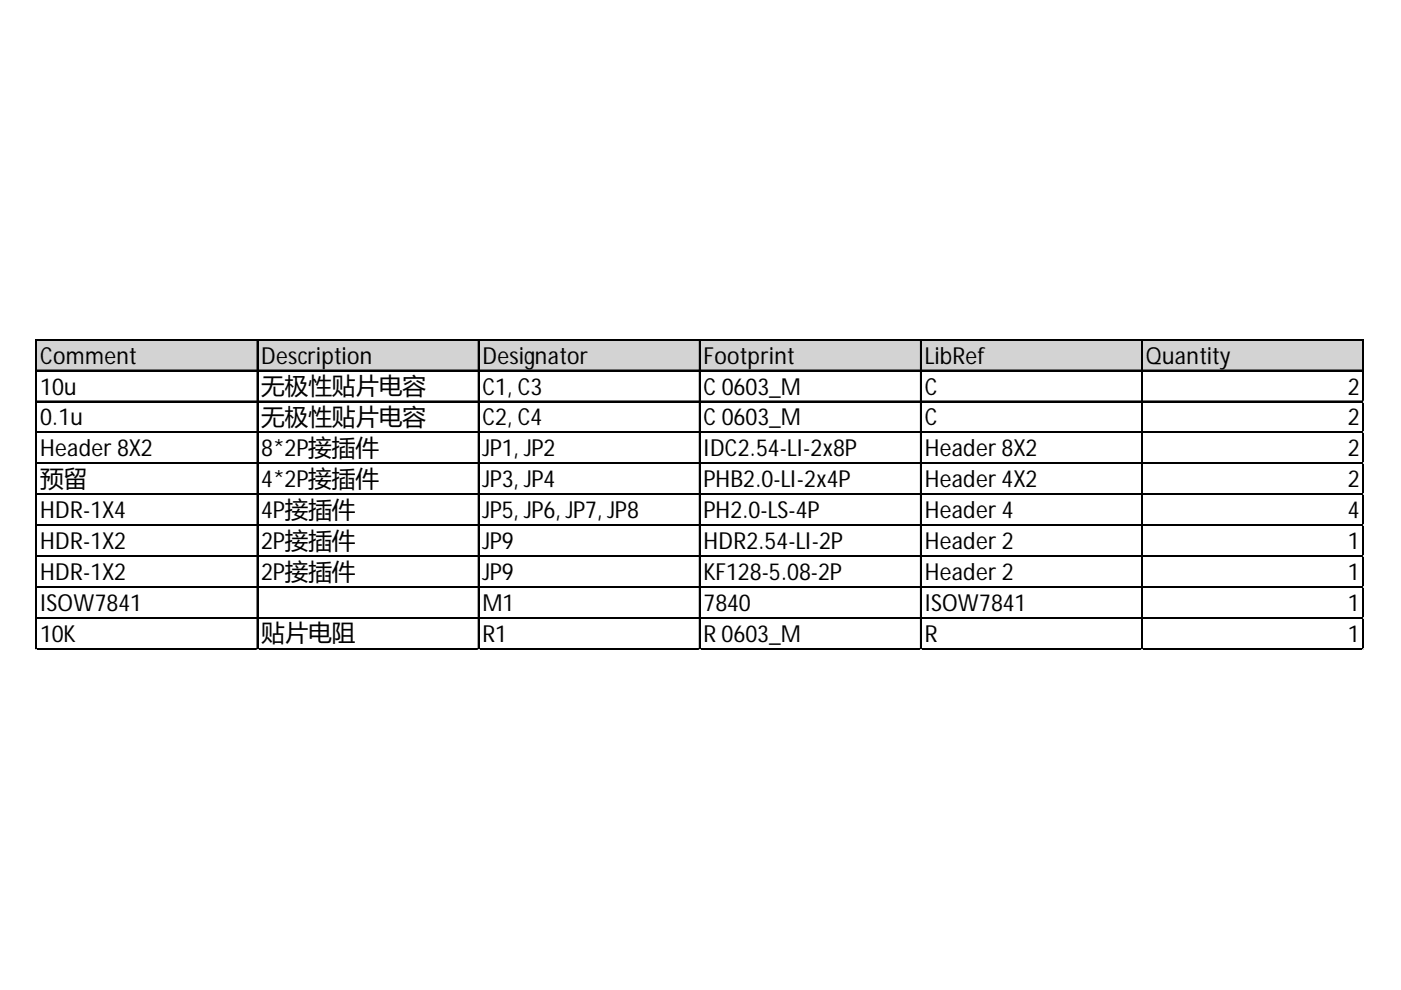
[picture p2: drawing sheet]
<svg xmlns="http://www.w3.org/2000/svg" width="297mm" height="210mm" viewBox="0 0 297 210" stroke-linecap="round" stroke-linejoin="round" font-family="sans-serif">
<defs><g id="words">
<g font-size="5">
<text x="8.5" y="77.1">Comment</text>
<text x="55.4" y="77.1">Description</text>
<text x="102.3" y="77.1">Designator</text>
<text x="149.2" y="77.1">Footprint</text>
<text x="196.1" y="77.1">LibRef</text>
<text x="242.9" y="77.1">Quantity</text>
<text x="8.5" y="83.7">10u</text>
<text x="55.4" y="83.5">无极性贴片电容</text>
<text x="102.3" y="83.7">C1, C3</text>
<text x="149.2" y="83.7">C0603_M</text>
<text x="196.1" y="83.7">C</text>
<text x="285.7" y="83.7">2</text>
<text x="8.5" y="90.2">0.1u</text>
<text x="55.4" y="90.1">无极性贴片电容</text>
<text x="102.3" y="90.2">C2, C4</text>
<text x="149.2" y="90.2">C0603_M</text>
<text x="196.1" y="90.2">C</text>
<text x="285.7" y="90.2">2</text>
<text x="8.5" y="96.8">Header 8X2</text>
<text x="55.4" y="96.8">8*2P接插件</text>
<text x="102.3" y="96.8">JP1, JP2</text>
<text x="149.2" y="96.8">IDC2.54-LI-2x8P</text>
<text x="196.1" y="96.8">Header 8X2</text>
<text x="285.7" y="96.8">2</text>
<text x="8.5" y="103.2">预留</text>
<text x="55.4" y="103.3">4*2P接插件</text>
<text x="102.3" y="103.3">JP3, JP4</text>
<text x="149.2" y="103.3">PHB2.0-LI-2x4P</text>
<text x="196.1" y="103.3">Header 4X2</text>
<text x="285.7" y="103.3">2</text>
<text x="8.5" y="109.9">HDR-1X4</text>
<text x="55.4" y="109.9">4P接插件</text>
<text x="102.3" y="109.9">JP5, JP6, JP7, JP8</text>
<text x="149.2" y="109.9">PH2.0-LS-4P</text>
<text x="196.1" y="109.9">Header 4</text>
<text x="285.7" y="109.9">4</text>
<text x="8.5" y="116.5">HDR-1X2</text>
<text x="55.4" y="116.5">2P接插件</text>
<text x="102.3" y="116.5">JP9</text>
<text x="149.2" y="116.5">HDR2.54-LI-2P</text>
<text x="196.1" y="116.5">Header 2</text>
<text x="285.7" y="116.5">1</text>
<text x="8.5" y="123">HDR-1X2</text>
<text x="55.4" y="123">2P接插件</text>
<text x="102.3" y="123">JP9</text>
<text x="149.2" y="123">KF128-5.08-2P</text>
<text x="196.1" y="123">Header 2</text>
<text x="285.7" y="123">1</text>
<text x="8.5" y="129.6">ISOW7841</text>
<text x="102.3" y="129.6">M1</text>
<text x="149.2" y="129.6">7840</text>
<text x="196.1" y="129.6">ISOW7841</text>
<text x="285.7" y="129.6">1</text>
<text x="8.5" y="136.1">10K</text>
<text x="55.4" y="136">贴片电阻</text>
<text x="102.3" y="136.1">R1</text>
<text x="149.2" y="136.1">R 0603_M</text>
<text x="196.1" y="136.1">R</text>
<text x="285.7" y="136.1">1</text>
</g>
</g></defs>
<path d="M7.8 72.1h281.4v6.6h-281.4z" fill="#d3d3d3"/>
<g fill="none" stroke="#000" stroke-width=".23">
<path d="M7.6 71.9v65.8M7.7 71.9v65.8M7.8 71.9h281.3M7.8 72h281.3M7.8 78.5h281.3M7.8 78.6h281.3M54.5 72.1v65.6M54.6 72.1v65.6M101.4 72.1v65.6M101.5 72.1v65.6M148.3 72.1v65.6M148.4 72.1v65.6"/>
<path d="M195.2 72.1v65.6M195.3 72.1v65.6M242 72.1v65.6M242.1 72.1v65.6M288.9 72.1v65.6M289 72.1v65.6M7.8 85h281.3M7.8 85.1h281.3M7.8 91.6h281.3M7.8 91.7h281.3M7.8 98.1h281.3M7.8 98.3h281.3"/>
<path d="M7.8 104.7h281.3M7.8 104.8h281.3M7.8 111.3h281.3M7.8 111.4h281.3M7.8 117.8h281.3M7.8 117.9h281.3M7.8 124.4h281.3M7.8 124.5h281.3M7.8 131h281.3M7.8 131.1h281.3M7.8 137.5h281.3M7.8 137.6h281.3"/>
</g>
<path d="M7.6 137.7v.1" fill="none" stroke="#d4d4d4" stroke-width=".23"/>
<path d="M7.6 137.7l.2 .1z" fill="#d4d4d4"/>
<path d="M54.5 137.7v.1" fill="none" stroke="#d4d4d4" stroke-width=".23"/>
<path d="M54.5 137.7l.2 .1z" fill="#d4d4d4"/>
<path d="M101.4 137.7v.1" fill="none" stroke="#d4d4d4" stroke-width=".23"/>
<path d="M101.4 137.7l.2 .1z" fill="#d4d4d4"/>
<path d="M148.3 137.7v.1" fill="none" stroke="#d4d4d4" stroke-width=".23"/>
<path d="M148.3 137.7l.2 .1z" fill="#d4d4d4"/>
<path d="M195.2 137.7v.1" fill="none" stroke="#d4d4d4" stroke-width=".23"/>
<path d="M195.2 137.7l.2 .1z" fill="#d4d4d4"/>
<path d="M242 137.7v.1" fill="none" stroke="#d4d4d4" stroke-width=".23"/>
<path d="M242 137.7l.3 .1z" fill="#d4d4d4"/>
<path d="M288.9 137.7v.1" fill="none" stroke="#d4d4d4" stroke-width=".23"/>
<path d="M288.9 137.7l.2 .1z" fill="#d4d4d4"/>
<path d="M289.1 85h.1" fill="none" stroke="#d4d4d4" stroke-width=".23"/>
<path d="M289.1 85l.1 .2z" fill="#d4d4d4"/>
<path d="M289.1 91.6h.1" fill="none" stroke="#d4d4d4" stroke-width=".23"/>
<path d="M289.1 91.6l.1 .2z" fill="#d4d4d4"/>
<path d="M289.1 98.1h.1" fill="none" stroke="#d4d4d4" stroke-width=".23"/>
<path d="M289.1 98.1l.1 .3z" fill="#d4d4d4"/>
<path d="M289.1 104.7h.1" fill="none" stroke="#d4d4d4" stroke-width=".23"/>
<path d="M289.1 104.7l.1 .2z" fill="#d4d4d4"/>
<path d="M289.1 111.3h.1" fill="none" stroke="#d4d4d4" stroke-width=".23"/>
<path d="M289.1 111.3l.1 .2z" fill="#d4d4d4"/>
<path d="M289.1 117.8h.1" fill="none" stroke="#d4d4d4" stroke-width=".23"/>
<path d="M289.1 117.8l.1 .3z" fill="#d4d4d4"/>
<path d="M289.1 124.4h.1" fill="none" stroke="#d4d4d4" stroke-width=".23"/>
<path d="M289.1 124.4l.1 .2z" fill="#d4d4d4"/>
<path d="M289.1 131h.1" fill="none" stroke="#d4d4d4" stroke-width=".23"/>
<path d="M289.1 131l.1 .2z" fill="#d4d4d4"/>
<path d="M289.1 137.5h.1" fill="none" stroke="#d4d4d4" stroke-width=".23"/>
<path d="M289.1 137.5l.1 .2z" fill="#d4d4d4"/>
<use href="#words"/>
</svg>
